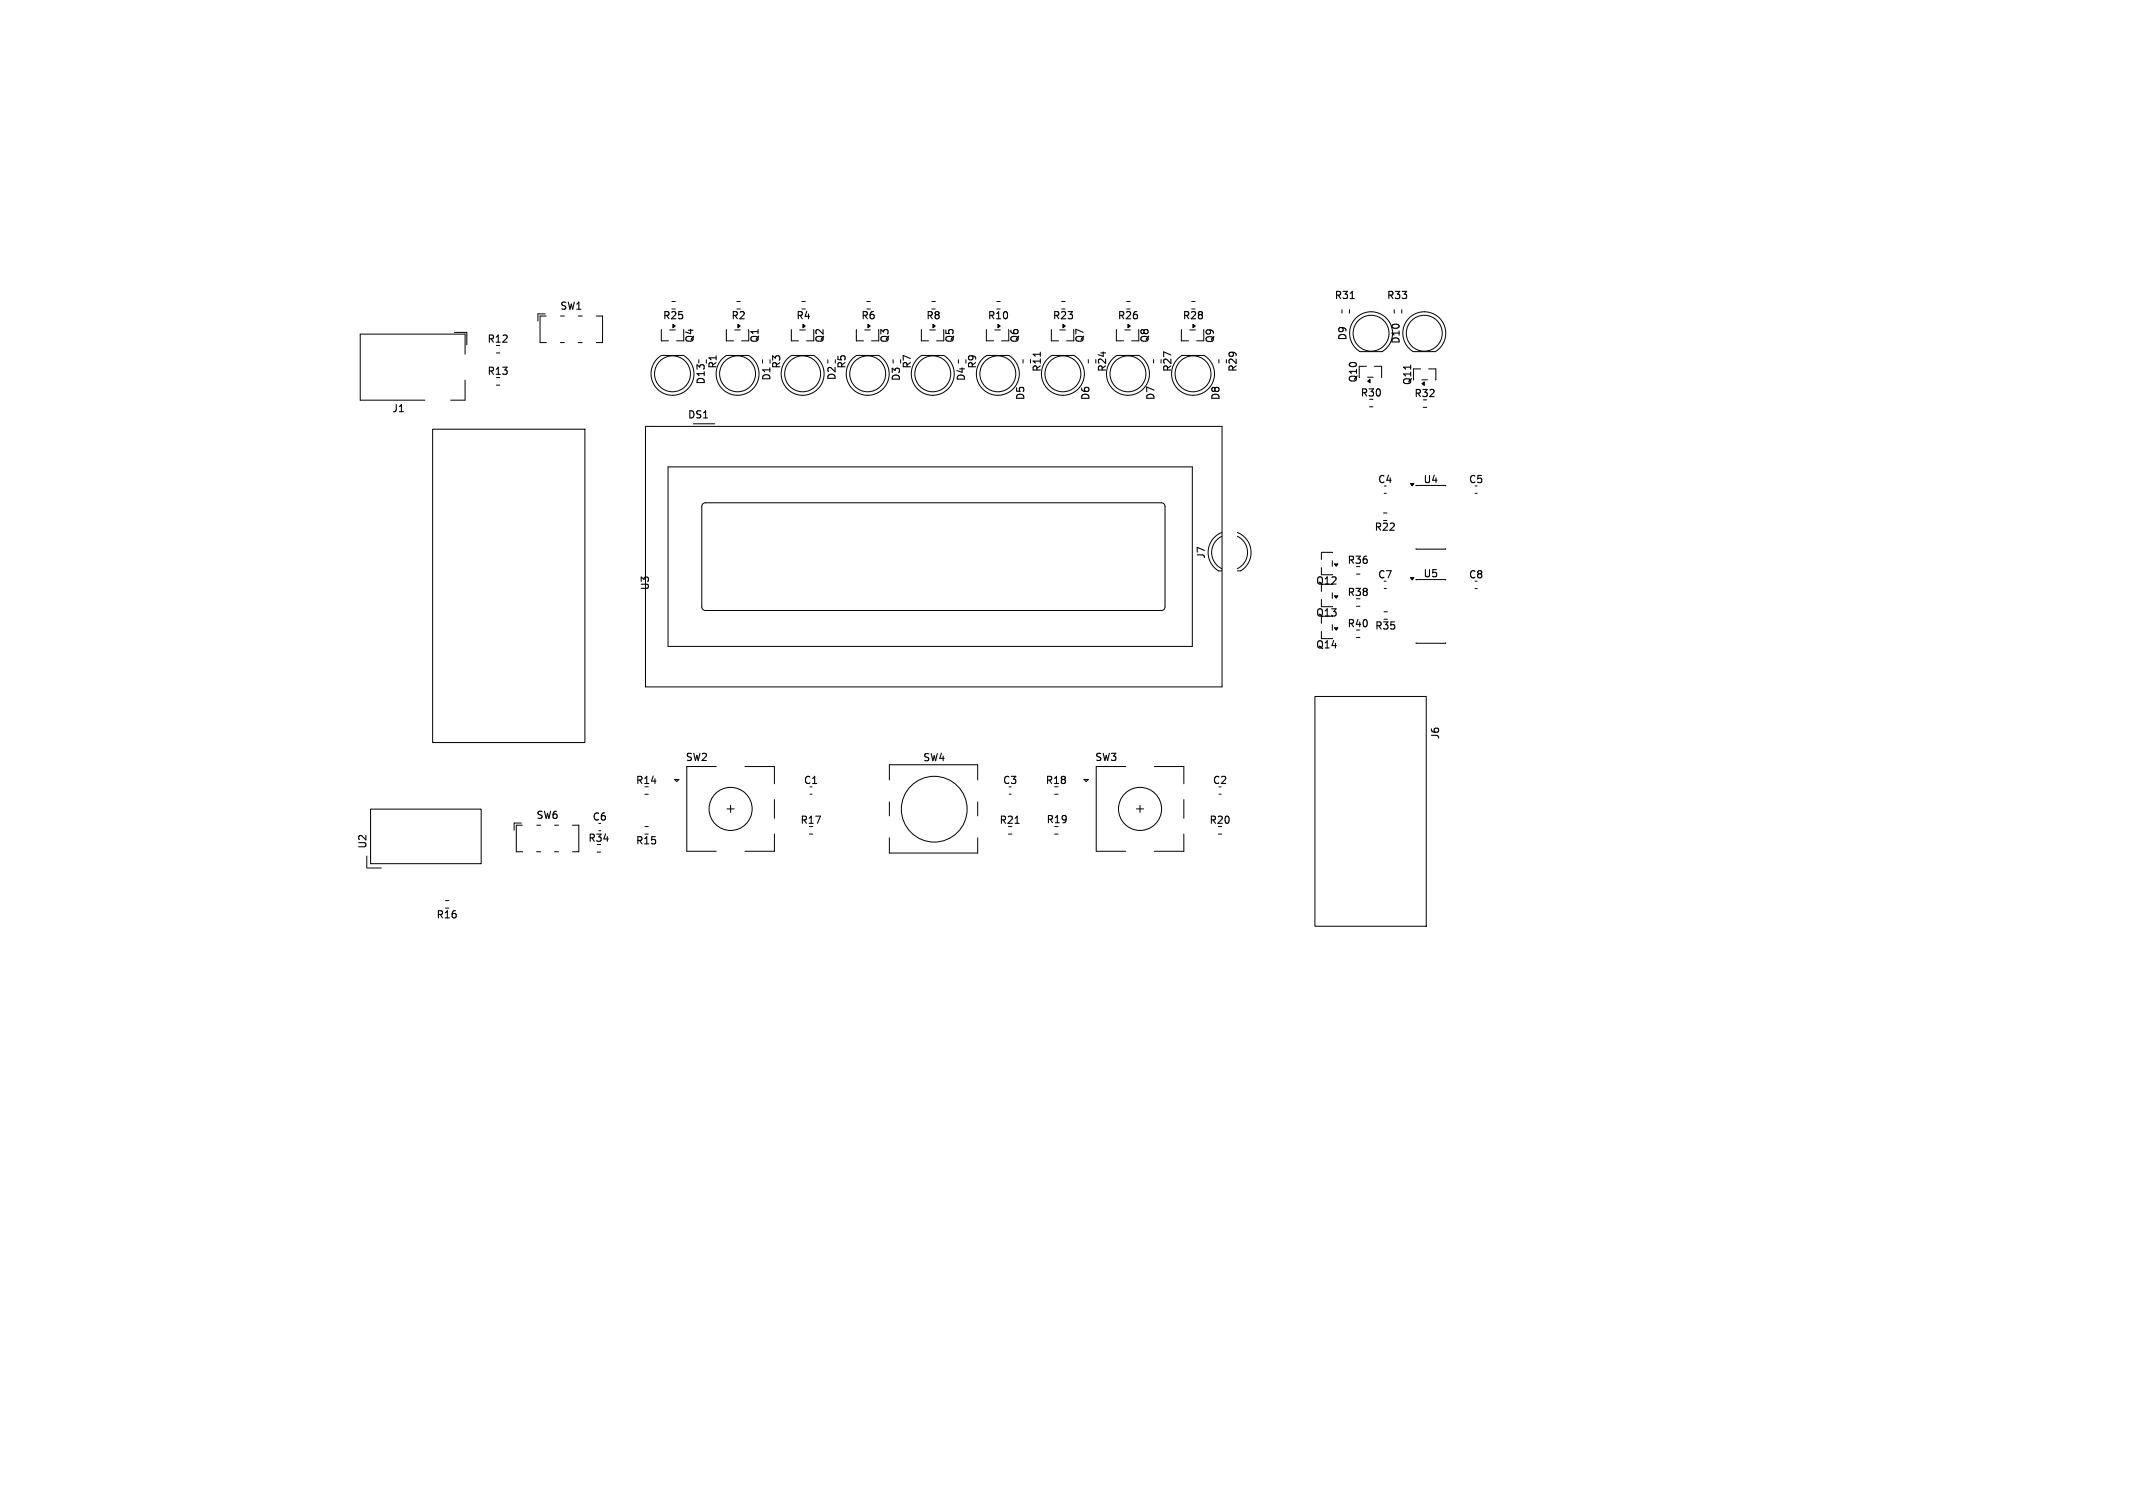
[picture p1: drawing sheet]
<svg xmlns="http://www.w3.org/2000/svg" width="297mm" height="210mm" viewBox="0 0 297 210" stroke-linecap="round" stroke-linejoin="round" font-family="sans-serif">
<defs><g id="words">
<g font-size="1.4">
<text x="185.7" y="41.8">R31</text>
<text x="193" y="41.8">R33</text>
<text x="67.8" y="47.9">R12</text>
<text x="77.9" y="43.3">SW1</text>
<text x="92.2" y="44.7">R25</text>
<text x="96.8" y="47.8" transform="rotate(-90 96.8 47.8)">Q4</text>
<text x="101.7" y="44.7">R2</text>
<text x="105.8" y="47.8" transform="rotate(-90 105.8 47.8)">Q1</text>
<text x="110.8" y="44.7">R4</text>
<text x="114.9" y="47.8" transform="rotate(-90 114.9 47.8)">Q2</text>
<text x="119.8" y="44.7">R6</text>
<text x="123.9" y="47.8" transform="rotate(-90 123.9 47.8)">Q3</text>
<text x="128.9" y="44.7">R8</text>
<text x="133" y="47.8" transform="rotate(-90 133 47.8)">Q5</text>
<text x="137.5" y="44.7">R10</text>
<text x="142" y="47.8" transform="rotate(-90 142 47.8)">Q6</text>
<text x="146.5" y="44.7">R23</text>
<text x="151.1" y="47.8" transform="rotate(-90 151.1 47.8)">Q7</text>
<text x="155.5" y="44.7">R26</text>
<text x="160.1" y="47.8" transform="rotate(-90 160.1 47.8)">Q8</text>
<text x="164.6" y="44.7">R28</text>
<text x="169.2" y="47.9" transform="rotate(-90 169.2 47.9)">Q9</text>
<text x="187.7" y="47.5" transform="rotate(-90 187.7 47.5)">D9</text>
<text x="195.1" y="48" transform="rotate(-90 195.1 48)">D10</text>
<text x="67.8" y="52.4">R13</text>
<text x="98.3" y="53.6" transform="rotate(-90 98.3 53.6)">D13</text>
<text x="100" y="51.4" transform="rotate(-90 100 51.4)">R1</text>
<text x="107.5" y="53.1" transform="rotate(-90 107.5 53.1)">D1</text>
<text x="108.9" y="51.4" transform="rotate(-90 108.9 51.4)">R3</text>
<text x="116.5" y="53.1" transform="rotate(-90 116.5 53.1)">D2</text>
<text x="117.9" y="51.4" transform="rotate(-90 117.9 51.4)">R5</text>
<text x="125.5" y="53.2" transform="rotate(-90 125.5 53.2)">D3</text>
<text x="127" y="51.4" transform="rotate(-90 127 51.4)">R7</text>
<text x="134.6" y="53.2" transform="rotate(-90 134.6 53.2)">D4</text>
<text x="136.1" y="51.4" transform="rotate(-90 136.1 51.4)">R9</text>
<text x="145.1" y="51.9" transform="rotate(-90 145.1 51.9)">R11</text>
<text x="154.2" y="51.9" transform="rotate(-90 154.2 51.9)">R24</text>
<text x="163.3" y="51.9" transform="rotate(-90 163.3 51.9)">R27</text>
<text x="172.4" y="51.9" transform="rotate(-90 172.4 51.9)">R29</text>
<text x="189.1" y="53.4" transform="rotate(-90 189.1 53.4)">Q10</text>
<text x="196.7" y="53.7" transform="rotate(-90 196.7 53.7)">Q11</text>
<text x="54.5" y="57.6">J1</text>
<text x="95.7" y="58.5">DS1</text>
<text x="142.8" y="55.8" transform="rotate(-90 142.8 55.8)">D5</text>
<text x="151.9" y="55.8" transform="rotate(-90 151.9 55.8)">D6</text>
<text x="160.9" y="55.8" transform="rotate(-90 160.9 55.8)">D7</text>
<text x="170" y="55.8" transform="rotate(-90 170 55.8)">D8</text>
<text x="189.4" y="55.4">R30</text>
<text x="196.8" y="55.5">R32</text>
<text x="191.8" y="67.5">C4</text>
<text x="198.1" y="67.5">U4</text>
<text x="204.4" y="67.5">C5</text>
<text x="168" y="77.9" transform="rotate(-90 168 77.9)">J7</text>
<text x="191.3" y="74.1">R22</text>
<text x="90.6" y="82.3" transform="rotate(-90 90.6 82.3)">U3</text>
<text x="183.2" y="81.6">Q12</text>
<text x="187.5" y="78.7">R36</text>
<text x="187.5" y="83.2">R38</text>
<text x="191.8" y="80.7">C7</text>
<text x="198.1" y="80.6">U5</text>
<text x="204.4" y="80.7">C8</text>
<text x="183.2" y="86.1">Q13</text>
<text x="187.5" y="87.6">R40</text>
<text x="191.4" y="87.9">R35</text>
<text x="183.2" y="90.5">Q14</text>
<text x="95.4" y="106.2">SW2</text>
<text x="128.4" y="106.2">SW4</text>
<text x="152.4" y="106.2">SW3</text>
<text x="200.6" y="103.1" transform="rotate(-90 200.6 103.1)">J6</text>
<text x="88.5" y="109.4">R14</text>
<text x="111.8" y="109.4">C1</text>
<text x="139.6" y="109.4">C3</text>
<text x="145.5" y="109.4">R18</text>
<text x="168.8" y="109.4">C2</text>
<text x="51.2" y="118.3" transform="rotate(-90 51.2 118.3)">U2</text>
<text x="74.6" y="114.2">SW6</text>
<text x="81.8" y="117.4">R34</text>
<text x="82.4" y="114.5">C6</text>
<text x="88.5" y="117.8">R15</text>
<text x="111.4" y="114.9">R17</text>
<text x="139.1" y="114.9">R21</text>
<text x="145.6" y="114.8">R19</text>
<text x="168.3" y="114.9">R20</text>
<text x="60.7" y="128.1">R16</text>
</g>
</g></defs>
<path d="M144.9 49.1v.5M188 41.6h.6M196.4 50.8v.6M141.3 114.7h.6" fill="none" stroke="#000" stroke-width=".15"/>
<g fill="none" stroke="#000" stroke-width=".14">
<path d="M60.2 59.8h21.2v43.6h-21.2zM63.3 46.3h1.7v1.7M64.8 49.3v-2.8h-14.6v9.2h9M64.8 52.9v2.8h-2M69.1 49.2h.5M69.1 53.6h.5M75.9 43.7h-1v1M76 44h-.8v3.7h.9M78 47.7h.6M78 44h.6M80.5 44h.6M80.5 47.7h.6"/>
<path d="M83 44h.9v3.7h-.9M89.9 59.4h80.3v36.3h-80.3zM91.5 50l.6-.5h3.1a2.99 2.99 0 0 1 .9 4.3 2.99 2.99 0 0 1-4.4 .6 2.99 2.99 0 0 1-.2-4.4zM92.1 45.9v1.6h1M93.3 45.9h.7M93.6 42h.4M93.6 43h.4M95.2 45.9v1.6h-1M96.5 59h3M97.3 50.1v.5M98.4 50.1v.5M100.5 50l.7-.5h3a2.99 2.99 0 0 1 .9 4.3 2.99 2.99 0 0 1-4.3 .6 2.99 2.99 0 0 1-.3-4.4z"/>
<path d="M101.2 45.9l-.1 1.6h1M102.3 45.9h.8M102.6 42h.5M102.6 43h.5M104.2 45.9l.1 1.6h-1M106.2 50.1v.5M107.2 50.1v.5M109.6 50l.6-.5h3.1a2.99 2.99 0 0 1 .9 4.3 2.99 2.99 0 0 1-4.3 .6 2.99 2.99 0 0 1-.3-4.4zM110.2 45.9v1.6h1M111.4 45.9h.7M111.7 42h.4M111.7 43h.4"/>
<path d="M113.3 45.9v1.6h-1M115.3 50.1v.5M116.3 50.1v.5M118.7 50l.6-.5h3.1a2.99 2.99 0 0 1 .9 4.3 2.99 2.99 0 0 1-4.4 .6 2.99 2.99 0 0 1-.2-4.4zM119.3 45.9l-.1 1.6h1M120.4 45.9h.8M120.7 42h.5M120.7 43h.5M122.3 45.9l.1 1.6h-1M124.4 50.1v.5M125.4 50.1v.5M127.7 50l.6-.5h3.1a2.99 2.99 0 0 1 .9 4.3 2.99 2.99 0 0 1-4.3 .6 2.99 2.99 0 0 1-.3-4.4z"/>
<path d="M128.3 45.9v1.6h1M129.5 45.9h.7M129.7 42h.5M129.7 43h.5M131.4 45.9v1.6h-1M133.4 50.1v.5M134.5 50.1v.5M136.8 50l.6-.5h3.1a2.99 2.99 0 0 1 .9 4.3 2.99 2.99 0 0 1-4.4 .6 2.99 2.99 0 0 1-.2-4.4zM137.4 45.9l-.1 1.6h1M138.5 45.9h.8M138.8 42h.5M138.8 43h.5"/>
<path d="M140.4 45.9l.1 1.6h-1M142.4 50.1v.5M143.5 50.1v.5M145.8 50l.7-.5h3a2.99 2.99 0 0 1 .9 4.3 2.99 2.99 0 0 1-4.3 .6 2.99 2.99 0 0 1-.3-4.4zM146.4 45.9v1.6h1M147.6 45.9h.7M147.8 42h.5M147.8 43h.5M149.5 45.9v1.6h-1M151.5 50.1v.5M152.6 50.1v.5M154.9 50l.6-.5h3.1a2.99 2.99 0 0 1 .9 4.3 2.99 2.99 0 0 1-4.3 .6 2.99 2.99 0 0 1-.3-4.4z"/>
<path d="M155.5 45.9l-.1 1.6h1M156.6 45.9h.8M156.9 42h.5M156.9 43h.5M158.5 45.9l.1 1.6h-1M160.6 50.1v.5M161.7 50.1v.5M164 50l.6-.5h3.1a2.99 2.99 0 0 1 .9 4.3 2.99 2.99 0 0 1-4.4 .6 2.99 2.99 0 0 1-.2-4.4zM164.5 45.9v1.6h1M165.7 45.9h.7M165.9 42h.5M165.9 43h.5"/>
<path d="M167.6 45.9v1.6h-1M169.7 50.1v.5M170.8 50.1v.5M186.9 43.1v.5M187.9 43.1v.5M188.8 44.3a2.99 2.99 0 0 1 4.5 .3 2.99 2.99 0 0 1-.8 4.4h-3.1a2.99 2.99 0 0 1-.6-4.7zM189.3 51h1M190.4 52.5h.8M190.7 56.7h.5M191.4 51h1l-.1 1.5M194.1 43.1v.5M195.2 43.1v.5"/>
<path d="M196.2 44.3a2.99 2.99 0 0 1 4.5 .3 2.99 2.99 0 0 1-.8 4.4h-3.1a2.99 2.99 0 0 1-.6-4.7zM196.8 51.4h1M198 52.9h.8M198.2 56.7h.5M198.9 51.4h1v1.5M93 65h73v25h-73zM97.9 70.2l.3-.2h63.5a.5 .5 0 0 1 .5 .5v14a.5 .5 0 0 1-.5 .5h-63.5a.5 .5 0 0 1-.5-.5v-14zM170.1 74.2a2.99 2.99 0 0 0-1.9 2.5 2.99 2.99 0 0 0 1.5 2.8h.4M170.1 74.7a2.5 2.5 0 0 0-1.4 2.2 2.5 2.5 0 0 0 1.4 2.3M172.3 74.7a2.5 2.5 0 0 1 1.4 2.2 2.5 2.5 0 0 1-1.4 2.3M172.3 74.2a2.99 2.99 0 0 1 1.9 2.5 2.99 2.99 0 0 1-1.4 2.8h-.5M184 79v1h1.5"/>
<path d="M185.5 77l-1.5-.1v1M185.5 78.1v.8M188.9 80h.5M192.6 71.4h.5M192.6 72.5h.5M192.7 68.7h.3M197.2 67.7h4.1M197.2 76.4h4.1M205.4 68.7h.3M183.1 97h15.5v32h-15.5zM184 81.4v1M184 83.5v1l1.5-.1"/>
<path d="M184 85.8v1M184 87.9v1h1.5M185.5 82.5v.8M185.5 87v.8M188.9 84.4h.5M188.9 88.8h.5M192.7 85.2h.5M192.7 86.2h.5M192.7 82h.3M197.2 80.8h4.1M197.2 89.5h4.1M205.4 82h.3"/>
<path d="M51.1 119.2v1.6M51.6 112.7h15.4v7.6h-15.4zM72.6 114.6h-1v1M72.7 114.9h-.8v3.7h.9M74.7 118.6h.6M74.7 114.9h.6M77.2 114.9h.6M77.2 118.6h.6M79.7 114.9h.9v3.7h-.9M83.2 118.7h.4M83.4 115.7h.3M89.8 115.1h.5"/>
<path d="M89.8 116.2h.5M89.8 110.6h.5M93.9 108.6h.6l-.3 .3zM99.7 106.8h-4.1v11.8h4.1M101.2 112.7h1M101.7 112.2v1M103.7 106.8h4.1v2.4M107.8 116.2v2.4h-4.1M107.8 111.4v2.6M112.7 116.2h.5M112.8 110.6h.3M123.8 108.6v-2.1h12.3v2.1"/>
<path d="M123.8 111.7v1.9M123.8 116.7v2.1h12.3v-2.1M136.1 111.7v1.9M140.4 116.2h.5M140.5 110.6h.3M146.8 116.2h.5M146.8 110.6h.5M150.9 108.6h.6l-.3 .3zM156.7 106.8h-4.1v11.8h4.1M158.2 112.7h1M158.7 112.2v1M160.7 106.8h4.1v2.4"/>
<path d="M164.8 116.2v2.4h-4.1M164.8 111.4v2.6M169.6 116.2h.5M169.7 110.6h.3M51.1 120.9h2M62 126.5h.5M62 125.4h.5"/>
<circle cx="93.6" cy="52.1" r="2.5"/>
<circle cx="102.7" cy="52.1" r="2.5"/>
<circle cx="111.8" cy="52.1" r="2.5"/>
<circle cx="120.8" cy="52.1" r="2.5"/>
<circle cx="129.9" cy="52.1" r="2.5"/>
<circle cx="138.9" cy="52.1" r="2.5"/>
<circle cx="148" cy="52.1" r="2.5"/>
<circle cx="157.1" cy="52.1" r="2.5"/>
<circle cx="166.1" cy="52.1" r="2.5"/>
<circle cx="190.9" cy="46.4" r="2.5"/>
<circle cx="198.3" cy="46.4" r="2.5"/>
<circle cx="101.7" cy="112.6" r="3"/>
<circle cx="130.1" cy="112.7" r="4.6"/>
<circle cx="158.7" cy="112.6" r="3"/>
</g>
<g fill="#000" stroke="#000" stroke-width=".14">
<path d="M93.7 45.2l.3 .2-.3 .2zM102.7 45.2l.4 .2-.4 .2zM111.8 45.2l.3 .2-.3 .2zM120.8 45.2l.4 .2-.4 .2zM129.9 45.2l.3 .2-.3 .2zM139 45.2l.3 .2-.3 .2zM148 45.2l.3 .2-.3 .2zM157.1 45.2l.3 .2-.3 .2zM166.1 45.2l.3 .2-.3 .2zM190.4 53.1l.4-.3v.5zM198 53.4l.3-.2v.5zM185.8 78.5h.5l-.2 .4z"/>
<path d="M196.4 67.3h.5l-.3 .4zM185.8 87.4h.5l-.2 .4zM185.8 83h.5l-.2 .3zM196.4 80.4h.5l-.3 .4z"/>
</g>
<use href="#words"/>
</svg>
